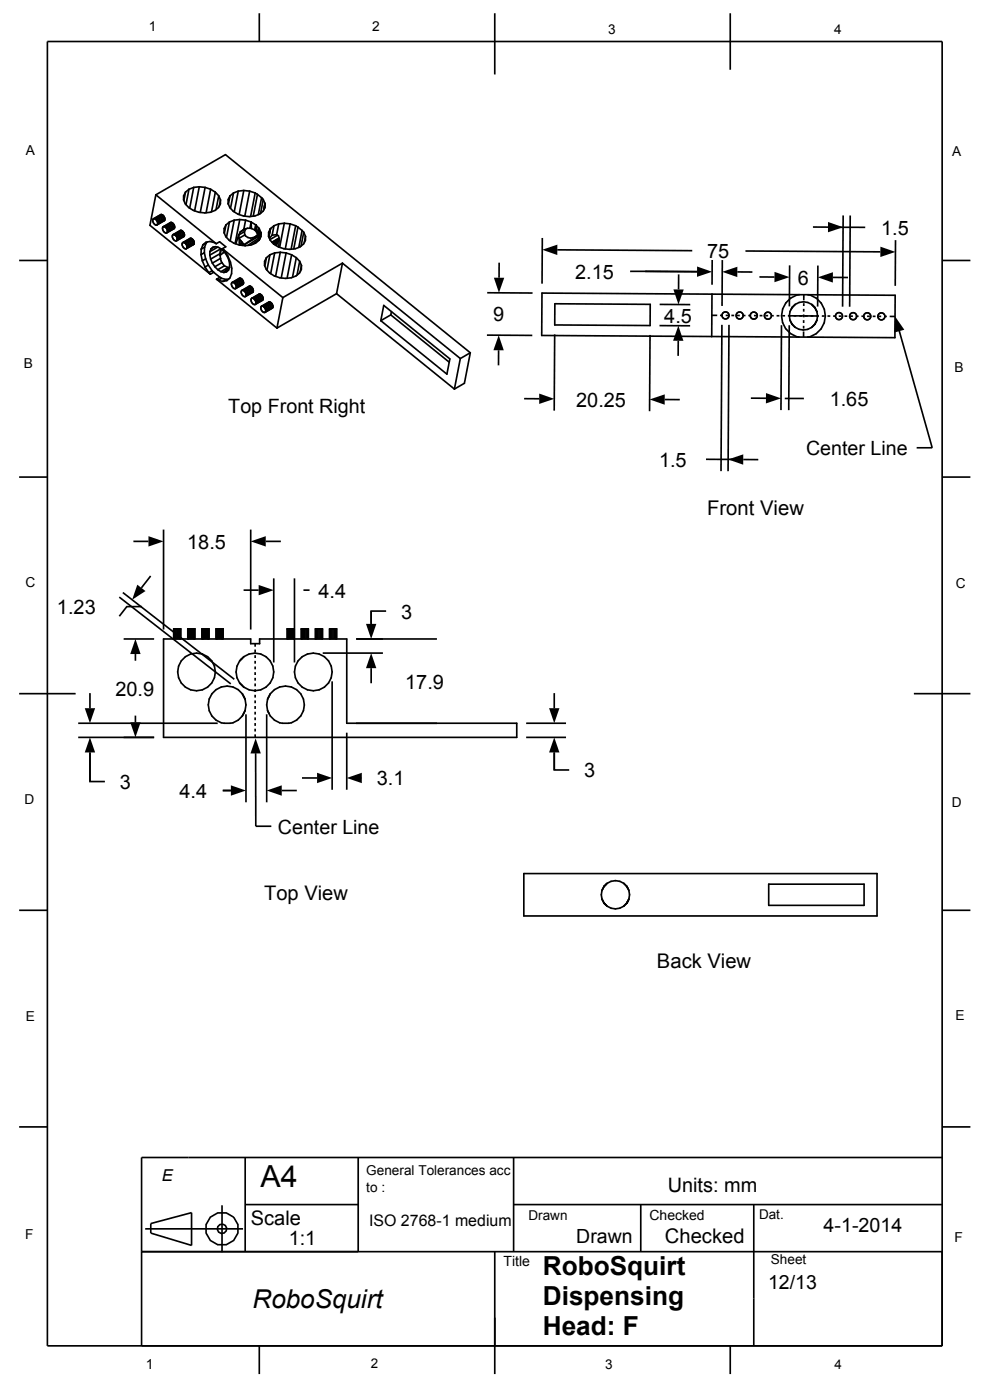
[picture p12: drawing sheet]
<svg xmlns="http://www.w3.org/2000/svg" width="210mm" height="297mm" viewBox="0 0 210 297" stroke-linecap="round" stroke-linejoin="round" font-family="sans-serif">
<defs><g id="words">
<text font-size="6.4" x="55.3" y="251.9">A4</text>
<g font-size="5.6">
<text x="115.1" y="270.5">RoboSquirt</text>
<text x="115.1" y="276.8">Dispensing</text>
<text x="115.1" y="283.2">Head: F</text>
</g>
<text font-size="5.5" x="53.6" y="277.5">RoboSquirt</text>
<g font-size="4.3">
<text x="150" y="109.2">Front View</text>
<text x="56" y="190.9">Top View</text>
<text x="139.4" y="205.4">Back View</text>
<text x="53.2" y="259.8">Scale</text>
<text x="141" y="263.7">Checked</text>
</g>
<g font-size="4.2">
<text x="186.9" y="49.8">1.5</text>
<text x="122" y="59.2">2.15</text>
<text x="150" y="54.8">75</text>
<text x="169.2" y="60.4">6</text>
<text x="104.6" y="68.2">9</text>
<text x="140.9" y="68.4">4.5</text>
<text x="48.4" y="87.5">Top Front Right</text>
<text x="122.2" y="86.3">20.25</text>
<text x="176" y="86.1">1.65</text>
<text x="139.8" y="99">1.5</text>
<text x="171" y="96.6">Center Line</text>
<text x="39.7" y="116.4">18.5</text>
<text x="12.1" y="130.3">1.23</text>
<text x="67.5" y="126.8">4.4</text>
<text x="85.1" y="131.2">3</text>
<text x="24.5" y="147.6">20.9</text>
<text x="86" y="146.1">17.9</text>
<text x="25.4" y="167.4">3</text>
<text x="79.9" y="166.6">3.1</text>
<text x="123.9" y="164.9">3</text>
<text x="38.1" y="169.3">4.4</text>
<text x="59" y="176.8">Center Line</text>
<text x="141.7" y="252.8">Units: mm</text>
<text x="174.7" y="261.3">4-­1-­2014</text>
<text x="61.2" y="264.1">1:1</text>
</g>
<g font-size="4.1">
<text x="122.2" y="263.6">Drawn</text>
<text x="162.9" y="273.4">12/13</text>
</g>
<text font-size="3.5" x="34.3" y="250.6">E</text>
<text font-size="3.4" x="78.3" y="260.1">ISO 2768-­1 medium</text>
<g font-size="3">
<text x="137.8" y="258.8">Checked</text>
<text x="106.8" y="268.7">Title</text>
<text x="30.9" y="290.3">1</text>
</g>
<g font-size="2.9">
<text x="31.6" y="6.6">1</text>
<text x="79" y="6.6">2</text>
<text x="129" y="7.2">3</text>
<text x="176.9" y="7.1">4</text>
<text x="5.5" y="32.9">A</text>
<text x="202" y="33">A</text>
<text x="5.1" y="78.1">B</text>
<text x="202.5" y="79">B</text>
<text x="5.4" y="124.6">C</text>
<text x="202.7" y="124.7">C</text>
<text x="5.2" y="170.7">D</text>
<text x="201.9" y="171.2">D</text>
<text x="5.5" y="216.7">E</text>
<text x="202.7" y="216.5">E</text>
<text x="77.7" y="249.2">General Tolerances acc</text>
<text x="77.7" y="252.9">to :</text>
<text x="5.4" y="262.9">F</text>
<text x="112.1" y="258.8">Drawn</text>
<text x="161" y="258.7">Dat.</text>
<text x="202.5" y="263.4">F</text>
<text x="163.5" y="268.2">Sheet</text>
<text x="128.4" y="290.4">3</text>
</g>
<g font-size="2.8">
<text x="78.6" y="290.2">2</text>
<text x="177" y="290.5">4</text>
</g>
</g></defs>
<g fill="none" stroke="#000" stroke-width=".35">
<path d="M10.1 8.8h189.8v276.7h-189.8zM55 2.8v6M105 2.8v13M154.9 2.8v12M41.1 39.8l-.9 4.4M41.1 39.8l-1 .4M42.3 39.6l1.2 .2M42.3 39.6l-1 5.1M42.3 39.6l-1.2 .2M43.5 39.8l-1 5.3M43.5 39.8l1.2 .4M4.1 55.3h6"/>
<path d="M32.6 46.4a.86 .86 0 0 0 .7 1.3M32.7 46.4h-.1M32.7 46.4h.2M32.9 46.4l.1 .1M33 46.5l.2 .2M33.1 41.3l14.7-8.5 52 42M33.1 41.3l-1.3 6.5 12.8 10.4M33.1 41.3l12.8 10.4M33.2 46.7l.1 .2M33.3 46.9l.1 .2M33.4 47.6l-.1 .1M33.4 47.1v.2"/>
<path d="M33.4 47.5v.1M33.4 47.3v.2M34.2 45.5l-1.6 .9M34.2 45.5h.2M34.2 45.5l-1.5 .9M34.4 45.5l-1.5 .9M34.4 45.5l.1 .2M34.5 45.7l.2 .1M34.5 45.7l-1.5 .8M34.6 48.1a.86 .86 0 0 0 .8 1.3M34.7 45.8l-1.5 .9M34.7 45.8l.1 .2"/>
<path d="M34.8 48.1h-.2M34.8 48.1h.1M34.8 46l-1.5 .9M34.8 46l.1 .2M34.9 46.8l-1.6 .9M34.9 46.8l-1.5 .8M34.9 46.2l.1 .2M34.9 46.2l-1.5 .9M34.9 48.1l.2 .1M35 46.6l-.1 .2M35 46.6l-1.6 .9M35 46.4l-1.6 .9"/>
<path d="M35 46.4v.2M35.1 48.2l.2 .2M35.3 48.4l.1 .2M35.4 48.6l.1 .2M35.5 49.3l-.1 .1M35.5 48.8v.2M35.5 49.2v.1M35.5 49v.2M36.3 47.2l-1.5 .9M36.3 47.2l-1.7 .9M36.3 47.2h.2M36.5 47.2l.1 .1"/>
<path d="M36.5 47.2l-1.6 .9M36.6 47.3l.2 .2M36.6 47.3l-1.5 .9M36.7 49.8a.86 .86 0 0 0 .7 1.3M36.8 47.5l-1.5 .9M36.8 47.5l.1 .2M36.9 49.7l-.2 .1M36.9 49.7l.1 .1M36.9 47.7l.1 .2M36.9 47.7l-1.5 .9M37 48.4l-1.5 .9M37 48.4l-1.6 1"/>
<path d="M37 47.9v.2M37 47.9l-1.5 .9M37 49.8l.2 .1M37 48.3l-1.5 .9M37 48.3v.1M37 48.1l-1.5 .9M37 48.1v.2M37.2 49.9l.1 .1M37.3 50l.2 .2M37.5 50.2l.1 .3M37.5 51l-.1 .1M37.6 50.5v.2"/>
<path d="M37.6 50.9l-.1 .1M37.6 50.7v.2M38.4 48.9l-1.7 .9M38.4 48.9h.1M38.4 48.9l-1.5 .8M38.5 48.9l.2 .1M38.5 48.9l-1.5 .9M38.7 49l-1.5 .9M38.7 49l.2 .2M38.8 51.5a.86 .86 0 0 0 .7 1.3M38.9 49.2l-1.6 .8M38.9 49.2l.1 .2"/>
<path d="M38.9 51.4l-.1 .1M38.9 51.4l.2 .1M39 49.4l-1.5 .8M39 49.4l.1 .2M39.1 50.1l-1.7 1M39.1 50.1l-1.6 .9M39.1 49.6l-1.5 .9M39.1 49.6v.2M39.1 51.5l.2 .1M39.1 50v.1M39.1 50l-1.5 .9M39.1 49.8v.2"/>
<path d="M39.1 49.8l-1.5 .9M39.3 51.6l.1 .1M39.3 40.8l-.3 1.7M39.3 40.8a2.25 2.25 0 0 0 .7 3.2 4.9 4.9 0 0 0 6.4 0l.4-.7v-.9M39.4 51.7l.1 .2M39.5 51.9l.1 .2M39.6 52.7l-.1 .1M39.6 52.1l.1 .2M39.7 52.5l-.1 .2M39.7 52.3v.2M40.1 40.2l-.8 .6M40.1 40.2l-.6 3.2"/>
<path d="M40.5 50.6l-1.7 .9M40.5 50.6h.1M40.5 50.6l-1.6 .8M40.6 50.6l.2 .1M40.6 50.6l-1.5 .9M40.8 50.7l-1.5 .9M40.8 50.7l.1 .2M40.9 50.9l.2 .1M40.9 50.9l-1.5 .8M41.1 51l.1 .3M41.1 51l-1.6 .9M41.1 51.8l-1.6 1"/>
<path d="M41.1 51.8l-1.5 .9M41.2 51.3l-1.6 .8M41.2 51.3v.2M41.2 51.7l-.1 .1M41.2 51.7l-1.5 .8M41.2 51.5v.2M41.2 51.5l-1.5 .8M42.6 54l.3 1.3M42.7 52.9l-.1 1.1M42.9 55.3l.6 1.3M43 52l-.3 .9M43.3 53.6l-.7 .4"/>
<path d="M43.3 53.6l.3 1.3M43.4 52.5l-.1 1.1M43.4 52.5l-.7 .4M43.5 56.6l.8 1.2M43.6 54.9l-.7 .4M43.6 54.9l.6 1.3M43.7 51.5l-.7 .5M43.7 51.5l-.3 1M44 51.3l-.3 .2M44.2 56.2l-.7 .4M44.2 56.2l.8 1.2M44.3 57.8l.3 .4"/>
<path d="M44.5 53.4v.7M44.7 40.2l-1 4.9M44.7 40.2l1 .6M44.7 55l.4 .8M44.8 52.8a1.48 1.48 0 0 1 2.2 .1 4 4 0 0 1 1.5 4.4l-.5 .4-.5 .1M44.8 52.8l-.3 .6M45 57.4l.3 .4M45 57.4l-.7 .4M45.1 55.8l.5 .8M45.3 57.8l-.7 .4M45.3 57.8l1.3 1M45.5 52.4l-.7 .4"/>
<path d="M45.6 56.6l.6 .6M45.7 40.8l.7 .7M45.7 40.8l-.8 4.1M45.9 51.7a2 2 0 0 0-2.9 .3M45.9 51.7l.7-.4 1.3 1.1-.7 .4M45.9 59.2l.4 .3M45.9 59.2l12.8 10.4M46.2 52.4l-1.7 1M46.2 57.2l.7 .4M46.3 59.5l1 .2M46.4 41.5l.4 .9M46.4 41.5l-.6 3"/>
<path d="M46.6 58.8l.4 .2M46.6 58.8l-.7 .4M46.7 53.8l-2 1.2-.2-.9M46.7 53.8l.1 1M46.8 42.4l-.3 1.3M46.8 54.8l-1.7 1M46.8 54.8l.3 .9M46.8 52.8l-2.3 1.3M46.8 52.8l-.1 1M46.8 52.7v.1M46.9 57.6l.6 .2M46.9 52.8l-.2 1.4"/>
<path d="M47 59l1 .3M47 59l-.7 .5M47.1 55.7l-1.5 .9M47.1 55.7l.5 .7M47.2 52.8l12.8 10.3M47.2 52.8a6.8 6.8 0 0 1 1.9 5.3l-.3 .9-.7 .5-.8 .2M47.4 53.6l-.7 .6M47.5 53.3l-.1 .3M47.6 56.4l-1.4 .8M47.6 56.4l.8 .4M47.6 53.5l-.2 .1M47.9 47.7l-.3 1.8"/>
<path d="M47.9 47.7a2.25 2.25 0 0 0 .7 3.3l1 .6 1.2 .4M48 59.3l-.7 .4M48.4 56.8l-.9 1M48.4 56.8h.2M48.4 56.8l-1.5 .8M48.5 57.2l-1 .6M48.5 59.2l-.5 .1M48.6 56.8l-1.1 1M48.7 47.1l-.7 3.3M48.7 47.1l-.8 .6M48.7 56.8h-.1M48.8 41.6l-.4 1.7"/>
<path d="M48.8 41.6a2.25 2.25 0 0 0 .7 3.2 4.9 4.9 0 0 0 6.3 0l.4-.8v-.8M49.3 59.9a.86 .86 0 0 0 .7 1.3M49.4 59.9h.2M49.4 59.9h-.1M49.5 40.9l-.7 .7M49.5 40.9l-.6 3.3M49.6 59.9l.1 .1M49.7 46.7l-1 .4M49.7 46.7l-.9 4.4M50.5 40.5l-.8 4.4M50.5 40.5l-1 .4M50.6 49.9l-.6 1.8"/>
<path d="M50.6 49.9l.1 .6M50.7 50.5l.1 1.5M50.7 50.5l.5 .7-.1 .8 .1-.8M50.9 46.6l-1.2 .1M50.9 46.6l1.2 .1M50.9 46.6l-1 5.1M50.9 59l-1.5 .9M50.9 59l-1.6 .9M50.9 59l.2 .1M51 49.2l-.4 .7M51.1 59.1l.1 .1M51.1 59.1l-1.5 .8"/>
<path d="M51.2 51.2l.6 .7M51.2 51.2l.3 .9M51.2 59.2l.2 .1M51.2 59.2l-1.5 .8M51.4 59.3l.1 .2M51.4 59.3l-1.5 .9M51.5 59.5l-1.5 .9M51.5 59.5l.1 .2M51.6 59.7l.1 .2M51.6 59.7l-1.5 .9M51.7 59.9v.2M51.7 59.9l-1.6 .9"/>
<path d="M51.7 48.7l-.7 .5M51.7 40.4l-1.2 .1M51.7 40.4l1.3 .1M51.7 40.4l-1 5.1M51.7 48.7h.1M51.8 48.6l-.1 .1M51.8 51.9v.2M51.8 51.9l.3 .2M51.9 49.2l-1.3 .7M51.9 49.2v.6M51.9 49.8l.7 .6 .5 .1 1-.2M51.9 49.8l-1.2 .7"/>
<path d="M52.1 46.7l1.2 .4M52.1 46.7l-.4 2M52.2 48.5l-1.2 .7M52.2 48.5l-.3 .7M53 40.5l1.1 .4M53 40.5l-1.1 5.4M53 48.4l-1.3 .3M53 48.4l.3 .1M53.3 47.1v1.4M53.3 47.1l1 .6M53.3 47.1l-.3 1.3M53.3 48.5l.8 .3"/>
<path d="M54.1 48.8h.1M54.1 48.8l.5 .7M54.1 40.9l.5 .3M54.1 40.9l-.9 5M54.1 50.3l-2.3 1.6M54.3 47.7l.3 1.8M54.3 47.7l.7 .8M54.3 47.7l-.2 1.1M54.3 47.7l.6 2.7M54.6 41.2l.9 .7M54.6 41.2l-.9 4.7M54.7 49.7l-.6 .6"/>
<path d="M54.7 49.8l-.6 .5M54.8 49.9l-.7 .4M54.8 50.2l-3 1.7M54.9 50.4l.1 .6M54.9 50.5l-2.3 1.6M54.9 50.8l-1.4 1.1M54.9 51a4.3 4.3 0 0 1-4.1 1M55 48.5l.4 .8M55 48.5l-.3 1.3-.1-.3M55 48.5v2.4M55 48.5l-.1 1.9M55.4 49.3l-.2 1.3"/>
<path d="M55.4 49.3l-.1 .9-.4 .8M55.4 49.3l-.3 1.4M55.4 49.3l-.3 1.3M55.5 41.9l.3 .4M55.5 41.9l-.7 3.6M55.8 42.3l.4 .9M55.8 42.3l-.5 3M56.2 43.2l-.2 1.2M56.2 43.2l-.2 1.3M56.2 43.2l-.2 1.1M56.5 54.7l-.3 1.7M56.5 54.7a2.25 2.25 0 0 0 .7 3.2 4.9 4.9 0 0 0 6.3 0l.4-.8v-.8"/>
<path d="M57.3 54.1l-.8 .6M57.3 54.1l-.7 3.2M57.4 48.5a2.25 2.25 0 0 0 .7 3.3M57.4 48.5l-.4 1.7M57.4 48.5l-.4 1.8M57.7 49.9l-.6 .6M58.1 47.9l-.4 2M58.1 47.9l-.7 .6M58.3 53.7l-1 .4M58.3 53.7l-.9 4.4M58.3 51.7l-.2 .1M58.3 51.7v.2"/>
<path d="M58.7 49.8l.4 .2 .1 .6M58.7 49.8l-1 .1M58.8 51.4l-.5 .3M58.8 51.4l-.3 .7M58.8 51.3l-.7 .5M58.9 49.9l-1.6 .9M58.9 51.2l-.9 .5M59.1 47.5l-.4 2.3M59.1 47.5l-1 .4M59.2 50.5l-1.5 .9M59.2 50.6l-1.4 .9M59.2 50.6l-.1 1.8"/>
<path d="M59.2 50.6l-.6 1.5M59.2 50.6l-.4 .8M59.4 53.5l1.3 .2M59.4 53.5l-.9 5.1M59.4 53.5l-1.1 .2M60.3 47.4l-1.2 .1M60.3 47.4l1.2 .1M60.3 47.4l-1 5.1M60.7 53.7l1.2 .4M60.7 53.7l-1 5.3M61.5 47.5l-1 5.3M61.5 47.5l1.2 .4"/>
<path d="M61.9 54.1l1 .6M61.9 54.1l-1 4.9M62.7 47.9l.5 .3M62.7 47.9l-.9 5M62.9 54.7l.7 .7M62.9 54.7l-.9 4.1M63.2 48.2l.9 .7M63.2 48.2l-.9 4.6M63.6 55.4l.3 .9M63.6 55.4l-.6 3M63.9 56.3l-.2 1.3M64.1 48.9l.3 .4"/>
<path d="M64.1 48.9l-.7 3.6M64.4 49.3l-.5 2.9M64.4 49.3l.4 .8M64.8 50.1l-.3 1.4M64.8 50.1a2.37 2.37 0 0 1-2.2 2.7 5.6 5.6 0 0 1-4.5-1M72.6 55.8l25 20.3M72.6 55.8l-1.2 6.5M72.6 55.8l-12.6 7.3M105.9 55.7v3.2M115 50.5v9.7M118.2 53l28.6 .2M133.7 57.6h14.2h-11.1"/>
<path d="M144 58.2l-.1 3.2M151.1 55.2l-.1 5.2M153.2 55.2v9.7M156.4 57.7h3.2M158.1 53.2l28.6 .2M161.1 58.8h3.2M167.5 56.3l-.1 8.7M172.4 48.2h3.2M173.5 56.3l-.1 8.7M176.7 58.9h3.2M177.4 48.2h6.1M178.9 45.7l-.2 19.4"/>
<path d="M180.4 45.7l-.2 19.4M190 50.9l-.1 9.7M199.9 55.3h5.9M49.7 60l.2 .2M49.9 60.2l.1 .2M50 60.4l.1 .2M50.1 61.1l-.1 .1M50.1 60.6v.2M50.1 61v.1M50.1 60.8v.2M51.3 61.6a.86 .86 0 0 0 .7 1.3M51.5 61.6h-.2"/>
<path d="M51.5 61.6h.1M51.6 60.3l-1.6 .9M51.6 60.3l-1.5 .8M51.6 61.6l.2 .1M51.7 60.1l-.1 .2M51.7 60.1l-1.6 .9M51.8 61.7l.1 .2M51.9 61.9l.2 .2M52.1 62.1l.1 .2M52.2 62.8l-.2 .1M52.2 62.3v.2M52.2 62.7v.1"/>
<path d="M52.2 62.5v.2M53 60.7h.1M53 60.7l-1.5 .9M53 60.7l-1.7 .9M53.1 60.7l-1.5 .9M53.1 60.7l.2 .1M53.3 60.8l.2 .2M53.3 60.8l-1.5 .9M53.4 63.3a.86 .86 0 0 0 .7 1.3M53.5 61l-1.5 .9M53.5 61l.1 .2M53.5 63.3h-.1"/>
<path d="M53.5 63.3h.2M53.6 61.2l.1 .2M53.6 61.2l-1.5 .9M53.7 61.9l-1.7 1M53.7 61.9l-1.5 .9M53.7 61.4v.2M53.7 61.4l-1.5 .9M53.7 63.3l.2 .1M53.7 61.8v.1M53.7 61.8l-1.5 .9M53.7 61.6l-1.5 .9M53.7 61.6v.2"/>
<path d="M53.9 63.4l.1 .2M54 63.6l.2 .1M54.2 63.7v.3M54.2 64.5l-.1 .1M54.2 64l.1 .2M54.3 64.4l-.1 .1M54.3 64.2v.2M55.1 62.4h.1M55.1 62.4l-1.6 .9M55.1 62.4l-1.7 .9M55.2 62.4l-1.5 .9M55.2 62.4l.2 .1"/>
<path d="M55.4 62.5l-1.5 .9M55.4 62.5l.1 .2M55.5 65a.86 .86 0 0 0 .7 1.3M55.5 62.7l-1.5 .9M55.5 62.7l.2 .2M55.6 64.9l.2 .1M55.6 64.9l-.1 .1M55.7 62.9l.1 .2M55.7 62.9l-1.5 .8M55.7 63.6l-1.6 1M55.7 63.6l-1.5 .9M55.8 63.1l-1.6 .9"/>
<path d="M55.8 63.1v.2M55.8 65l.1 .1M55.8 63.5l-.1 .1M55.8 63.5l-1.5 .9M55.8 63.3l-1.5 .9M55.8 63.3v.2M55.9 65.1l.2 .1M56.1 65.2l.1 .2M56.2 65.4l.1 .2M56.3 66.2l-.1 .1M56.3 65.6l.1 .3M56.4 66l-.1 .2"/>
<path d="M56.4 65.9v.1M57.1 64.1l-1.5 .8M57.1 64.1l-1.6 .9M57.1 64.1h.2M57.3 64.1l.2 .1M57.3 64.1l-1.5 .9M57.5 64.2l-1.6 .9M57.5 64.2l.1 .2M57.6 64.4l-1.5 .8M57.6 64.4l.2 .2M57.8 64.6l-1.6 .8M57.8 64.6v.2"/>
<path d="M57.8 65.3l-1.6 1M57.8 65.3l-1.5 .9M57.8 64.8l-1.5 .8M57.8 64.8l.1 .2M57.9 65.2l-.1 .1M57.9 65.2l-1.5 .8M57.9 65v.2M57.9 65l-1.5 .9M60 63.1l-1.3 6.5M71.4 62.3l25 20.2M71.4 62.3l-12.7 7.3M81.4 64.8l14 11.3-.6 3.3-14-11.4z"/>
<path d="M82.9 66.8l-2.1 1.2M82.9 66.8l12.4 10M83 66.1l-.1 .7M97.6 76.1l-1.2 6.4M99.8 74.8l-2.2 1.3M99.8 74.8l-1.3 6.5-2.1 1.2M103.3 71.1l9.6 .1M103.3 62.1l9.7 .1M105.8 74.3l-.1 3.2M117.7 70.9l-.1 16.2M117.7 64.4l20.2 .2v4.5l-20.2-.2zM137.9 71.1l-.1 16.1"/>
<path d="M139.9 69.1h6.5M139.9 64.6h6.5M143.9 72.3l-.1 3.2M151 71.4l20.3 .1M151 66.9h1.1M151 62.4v9M152.7 66.9h.6M153.1 68.9l-.2 31.1M153.9 66.9h.6M154.6 68.9l-.2 31.1M155.1 66.9h.6M156.3 66.9h.6"/>
<path d="M157.5 66.9h.6M158.7 66.9h.6M159.9 67h.6M161.1 67h.6M162.3 67h.6M163.5 67h.6M164.7 67h.6M165.8 69l-.1 18M165.9 67h.6M167.1 67h6.3M167.4 69l-.1 18M168 68.7v.1"/>
<path d="M168 65.2v.1M168 65.2a3 3 0 0 1 3.4-1 3 3 0 0 1 2 2.8M168 65.2a3 3 0 0 0 0 3.6M168.1 65.1l-.1 .1M169.5 62.5l20.4 .1-.1 9-18.5-.1M169.5 62.5a4.6 4.6 0 0 0-3.7 4.5 4.6 4.6 0 0 0 3.7 4.5M169.5 62.5l-54.5-.3-.1 9 36.1 .2M170.5 70.3v1.2M170.5 69.1v.6M170.5 67.9v.6M170.5 66.7v.6M170.5 65.5v.6"/>
<path d="M170.5 64.3v.6M170.5 62.5v1.2M170.7 67h.6M171.4 62.5a4.6 4.6 0 0 1 3.7 4.5 4.6 4.6 0 0 1-3.8 4.5M171.9 67h.6M173.1 67h.6M173.4 67a3 3 0 0 1-2.1 2.9 3 3 0 0 1-3.3-1.1M174.3 67h.6M175.5 67l.6 .1M176.7 67.1h.6M177.9 67.1h.6M179.1 67.1h.6"/>
<path d="M180.3 67.1h.6M181.5 67.1h.6M182.7 67.1h.6M183.9 67.1h.6M185.1 67.1h.6M186.3 67.1h.6M187.5 67.1h.6M188.7 67.1h1.2M190.8 70.2l6.9 24.8h-3.3M111.2 84.6h3.2M141 84.8h3.2M149.8 97.4l5.5 .1"/>
<path d="M157.7 97.5h3.2M159.3 84.5h3.2M166.5 84.5h4M4.1 101.2h6M28.3 114.8h3.2M34.7 112.3v21.3M53.2 112.3v21.3M56.4 114.8h3.2M199.9 101.2h5.9M25.3 126.7l23.6 18.4M26.1 125.7l23.6 18.4M26.2 135.6h6.5"/>
<path d="M28.7 138.8v1.4M30.1 128.7h-3.2l-1.6 2M32 122.2l-2 2.5M34.7 135.6h18.5v1h1.9v-1h18.5v17.8h36v3h-74.9zM37 133.4v2.2M37.1 133.4v2.2M37.4 133.4v2.2M37.6 133.4v2.2M37.8 133.4v2.2M38 133.4v2.2M38.2 133.4v2.2M38.3 133.4v2.2"/>
<path d="M38.3 135.6v-2.2h-1.5l.1 2.2M39.8 135.6v-2.2h1.5v2.2M39.9 133.4v2.2M40 133.4v2.2M40.1 133.4v2.2M40.4 133.4v2.2M40.6 133.4v2.2M40.8 133.4v2.2M41 133.4v2.2M41.2 133.4v2.2M43 133.4v2.2M43.1 133.4v2.2"/>
<path d="M43.4 133.4v2.2M43.6 133.4v2.2M43.8 133.4v2.2M44 133.4v2.2M44.2 133.4v2.2M44.3 133.4v2.2M44.3 135.6v-2.2h-1.5v2.2M45.8 135.6v-2.2h1.5v2.2M45.9 133.4v2.2M46 133.4v2.2M46.1 133.4v2.2M46.3 133.4v2.2"/>
<path d="M46.6 133.4v2.2M46.8 133.4v2.2M47 133.4v2.2M47.2 133.4v2.2M51.7 125.2h3.2M54.1 136.6v.6M54.1 137.8v.6M54.1 139v.6M58.1 122.7v17.8M61.1 133.4v2.2M61.2 133.4v2.2M61.4 133.4v2.2"/>
<path d="M61.7 133.4v2.2M61.9 133.4v2.2M62.1 133.4v2.2M62.3 133.4v2.2M62.4 133.4v2.2M62.4 135.6v-2.2h-1.5l.1 2.2M62.5 122.7v17.8M63.9 135.6v-2.2h1.5v2.2M63.9 133.4v2.2M64.1 133.4v2.2M64.2 133.4v2.2M64.4 125.2h1.3"/>
<path d="M64.4 133.4v2.2M64.7 133.4v2.2M64.9 133.4v2.2M65.1 133.4v2.2M65.3 133.4v2.2M67.1 133.4v2.2M67.2 133.4v2.2M67.4 133.4v2.2M67.7 133.4v2.2M67.9 133.4v2.2M68.1 133.4v2.2M68.3 133.4v2.2"/>
<path d="M68.4 133.4v2.2M68.4 135.6v-2.2h-1.5v2.2M68.5 138.5h12.7M69.9 133.4v2.2M70 133.4v2.2M70.2 133.4v2.2M70.4 133.4v2.2M70.7 133.4v2.2M70.9 133.4v2.2M71.1 133.4v2.2M71.3 133.4v2.2M71.4 135.6v-2.2h-1.5v2.2"/>
<path d="M75.5 135.6h17.2M81.9 129.6h-3.2v2.8v-2.8M4.1 147.2h11.9M16.6 156.4h16.1M16.6 153.4h29.6M19.1 147v3.2M28.7 151.8v1.4M51.7 151.3l-.3 .6M52.2 151.5v18.7M54.1 140.2v.6M54.1 141.4v.6M54.1 142.6v.6"/>
<path d="M54.1 143.8v.6M54.1 145v.6M54.1 146.2v.6M54.1 147.4v.6M54.1 148.6v.6M54.1 149.8v.6M54.1 151v.6M54.1 152.2v.6M54.1 153.4v.6M54.1 154.6v.6M54.1 155.8v.6M54.2 159.8l.1 15.5h3.3"/>
<path d="M56.6 151.5v18.7M70.5 144.5v23M73.6 155.4v12.1M78.7 141.7v3.2M111.6 156.4h8.5M111.6 153.4h8.5M117.6 147v3.2M193.9 147.2h11.9M19.1 165.8v-6.2v6.2h3.2M47.3 167.7h1.7M59.8 167.7h3.2M64.1 165h3.2"/>
<path d="M76.7 165h.1M117.6 163.3v-3.7v3.7h3.1M4.1 193.1h6M111.1 185.3h74.9v9h-74.9zM127.7 190.7l.1 .3M127.7 190.7a3 3 0 0 0 5.3 .9M128.1 188.1l-.4 .8-.2 .9 .2 .9M128.1 188.1a3 3 0 0 1 4.2-.7 3 3 0 0 1 .7 4.2M128.1 188.1l-.3 .5M128.1 188v.1M128.6 192.1l.2 .1M133.2 191.2l-.2 .4"/>
<path d="M163.1 187.6h20.2v4.5h-20.2zM199.9 193.1h5.9M4.1 239.1h6M199.9 239.1h5.9M32 259.6l8.6-2.3v6.9l-8.6-2.6zM47.1 255.7v10M52 255.5h24M52 245.6v19.9M76 245.6v19.9M108.9 255.5h91M108.9 245.6v19.9M135.9 255.5v10"/>
<path d="M159.9 255.5v30M199.9 245.6h-169.9v39.9M30 265.5h169.9M30.8 260.7h20.8M105 265.5v26M55 285.5v6M154.9 285.5v6"/>
<circle cx="153.9" cy="66.9" r=".75"/>
<circle cx="156.9" cy="66.9" r=".75"/>
<circle cx="159.9" cy="67" r=".75"/>
<circle cx="162.9" cy="67" r=".75"/>
<circle cx="178" cy="67.1" r=".75"/>
<circle cx="181" cy="67.1" r=".75"/>
<circle cx="184" cy="67.1" r=".75"/>
<circle cx="187" cy="67.1" r=".75"/>
<circle cx="41.7" cy="142.5" r="4"/>
<circle cx="48.2" cy="149.5" r="4"/>
<circle cx="54.1" cy="142.5" r="4"/>
<circle cx="60.6" cy="149.5" r="4"/>
<circle cx="66.5" cy="142.5" r="4"/>
<circle cx="47.1" cy="260.7" r="3.5"/>
<circle cx="47.1" cy="260.7" r="1"/>
</g>
<g fill="#000">
<path d="M115 53l3.2-1.1v2.2zM147.9 56.5l3.2 1.2-3.2 1zM153.2 57.7l3.2-1.1v2.2zM164.3 57.7l3.2 1.1-3.2 1.1zM173.5 58.8l3.2-1v2.1zM175.6 47.1l3.2 1.1-3.2 1.1zM186.8 52.3l3.1 1.1-3.2 1.1zM105.8 71.1l1.1 3.2h-2.2zM104.8 58.9h2.2l-1.2 3.2zM143.9 69.1l1.1 3.2h-2.2zM142.8 61.4h2.2l-1.1 3.2zM189.9 67.2l1.9 2.8-2.1 .5z"/>
<path d="M114.4 83.5l3.2 1.1-3.2 1.1zM137.8 84.7l3.2-1v2.2zM154.5 97.5l3.2-1.1-.1 2.2zM162.5 83.4l3.2 1.1-3.2 1.1zM31.5 113.7l3.2 1.1-3.2 1.1zM53.2 114.8l3.2-1.1v2.2zM29.1 124l1.8 1.4-2.9 1.8zM28.7 135.6l1.1 3.2h-2.2zM54.9 124.1l3.2 1.1-3.2 1.1zM78.7 138.5l1.1 3.2h-2.2zM77.6 132.4h2.2l-1.1 3.2zM18 150.2h2.2l-1.1 3.2z"/>
<path d="M19.1 156.4l1.1 3.2h-2.2zM27.6 153.2h2.2l-1.1 3.2zM54.2 156.6l1.1 3.2h-2.2zM116.5 150.2h2.2l-1.1 3.2zM117.6 156.4l1.1 3.2h-2.2zM49 166.6l3.2 1.1-3.2 1.1zM56.6 167.7l3.2-1.1v2.2zM67.3 163.9l3.2 1.1-3.2 1.1zM73.6 165l3.1-1.1v2.2z"/>
</g>
<use href="#words"/>
</svg>
